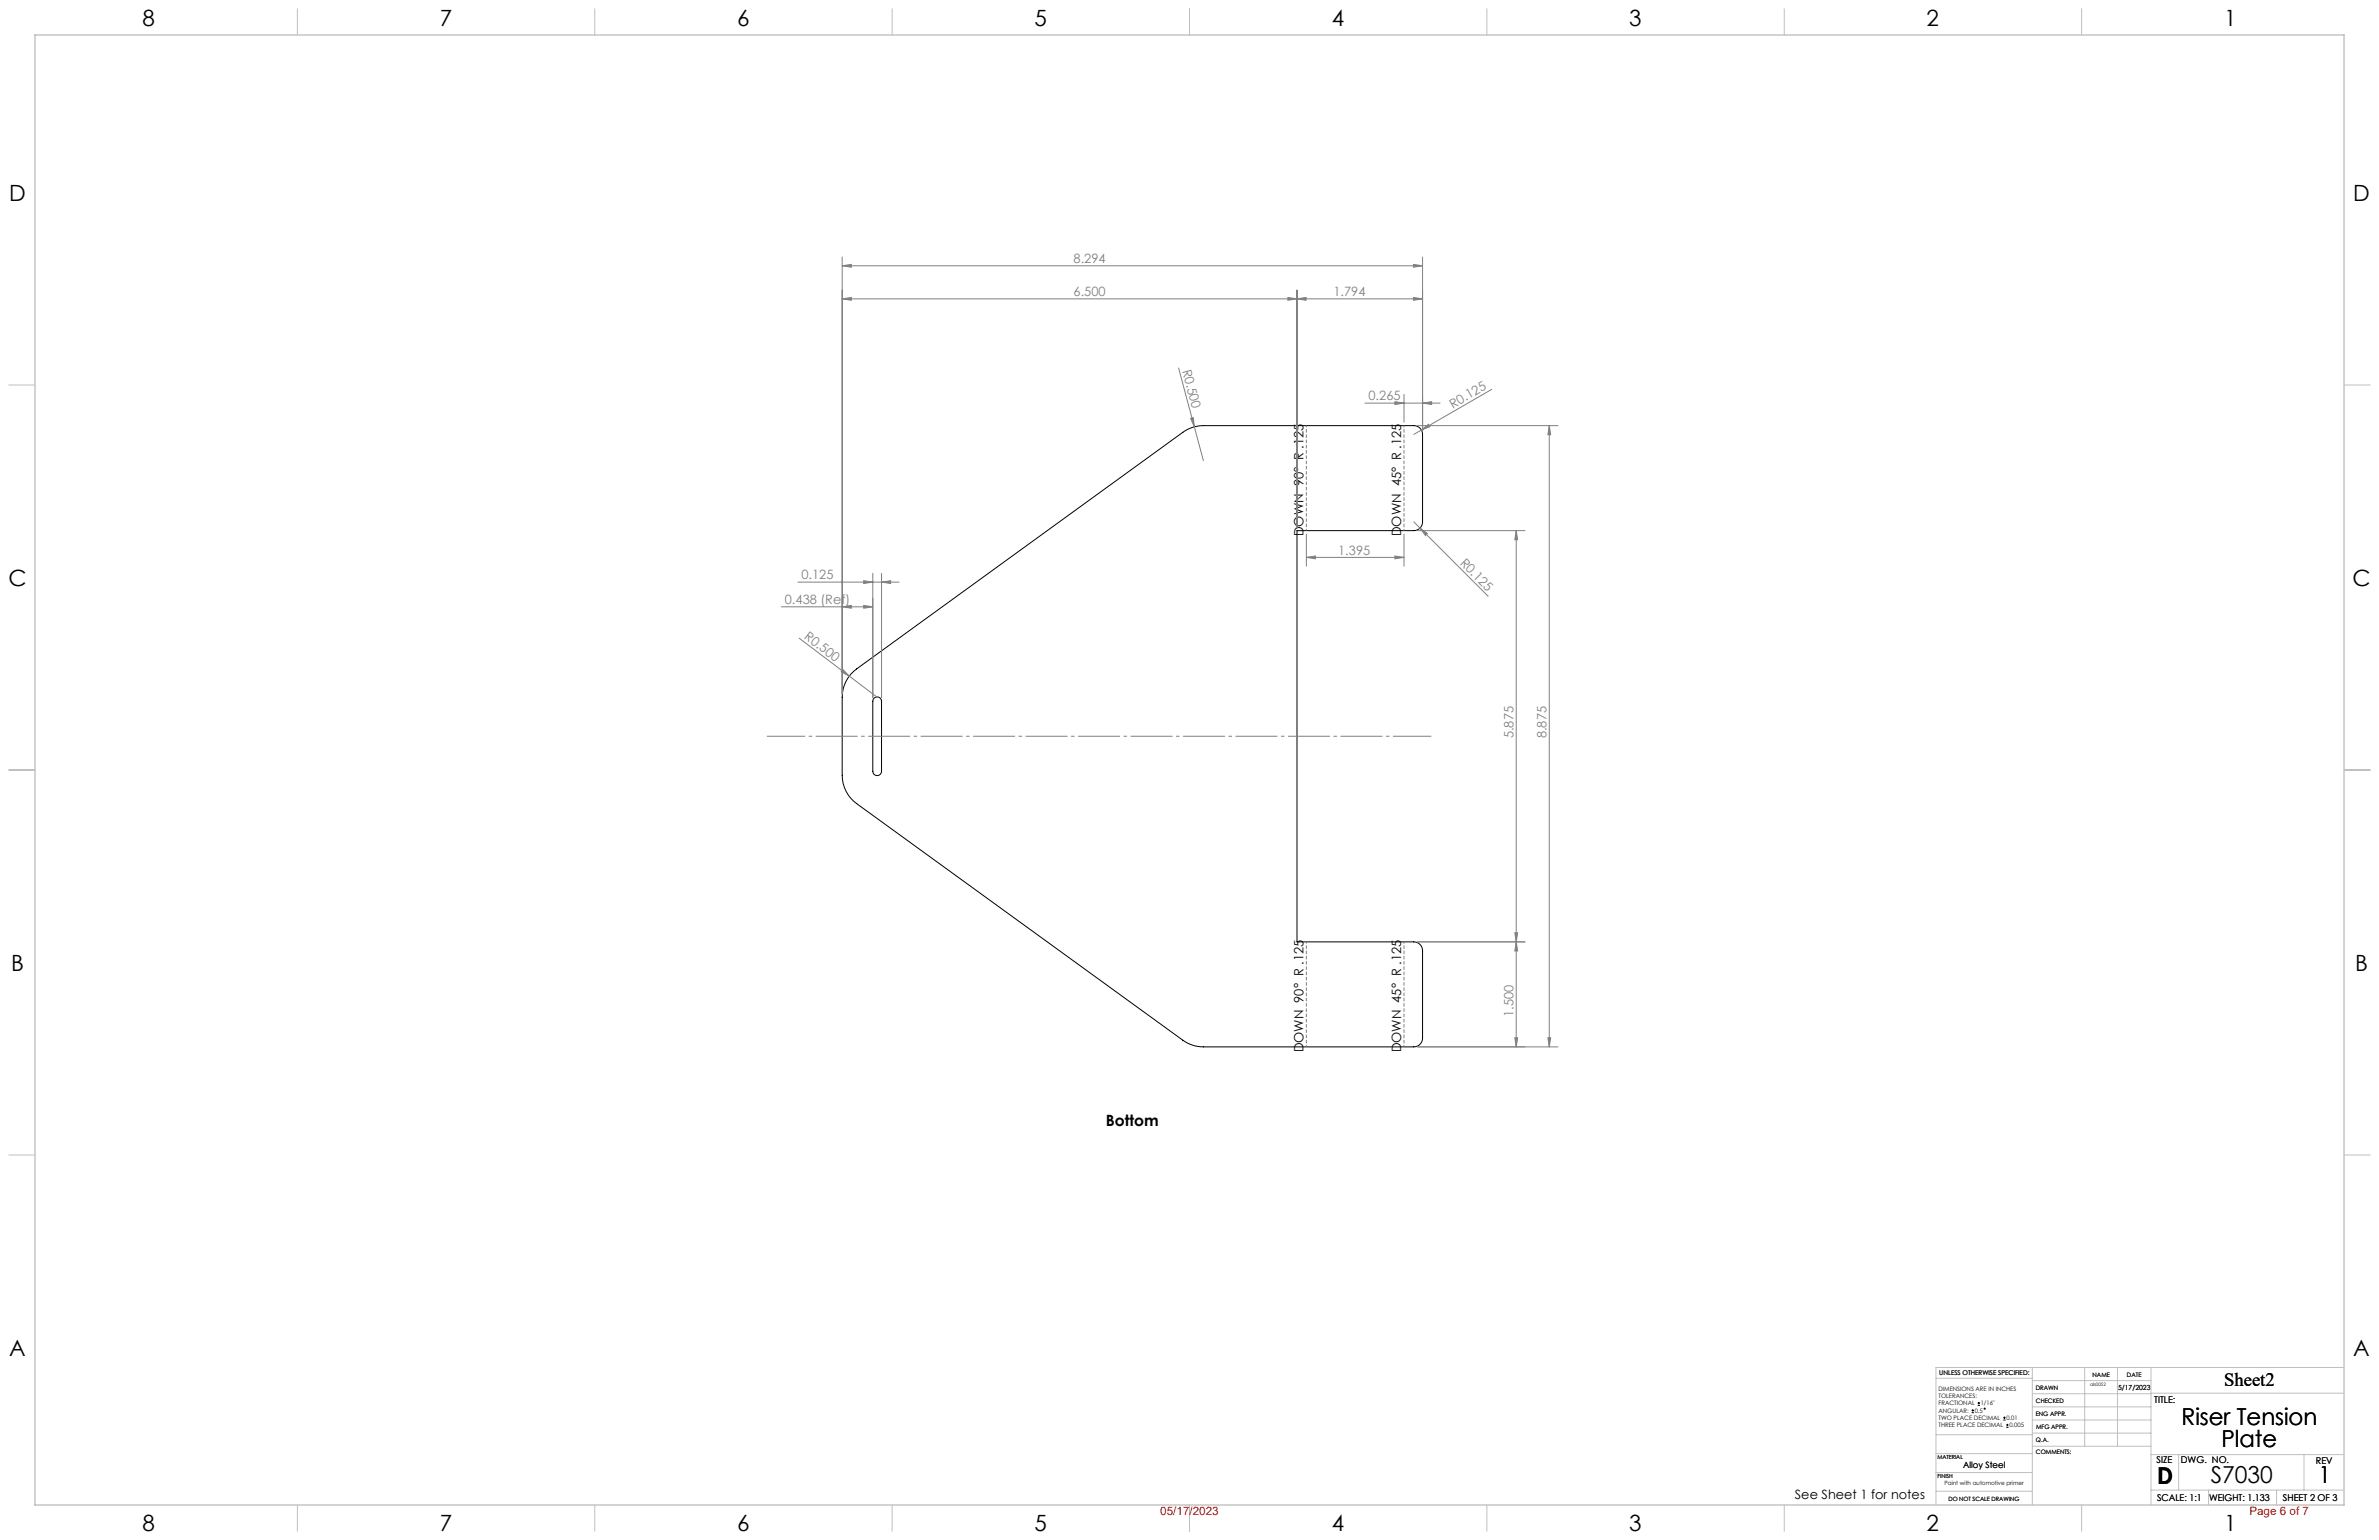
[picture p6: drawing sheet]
<svg xmlns="http://www.w3.org/2000/svg" width="864mm" height="559mm" viewBox="0 0 864 559" stroke-linecap="round" stroke-linejoin="round" font-family="sans-serif">
<defs><g id="words">
<g font-size="8.5">
<text x="791.9" y="517.1">Riser Tension</text>
<text x="806.4" y="525.2">Plate</text>
<text x="783.1" y="538.4">D</text>
<text x="802.5" y="538.3">S7030</text>
<text x="841.8" y="538.3">1</text>
</g>
<g font-size="8.1">
<text x="51.7" y="9.3">8</text>
<text x="159.7" y="9.3">7</text>
<text x="267.6" y="9.3">6</text>
<text x="375.5" y="9.3">5</text>
<text x="483.5" y="9.3">4</text>
<text x="591.4" y="9.3">3</text>
<text x="699.4" y="9.3">2</text>
<text x="807.3" y="9.3">1</text>
<text x="3.3" y="72.8">D</text>
<text x="854.2" y="72.8">D</text>
<text x="3" y="212.5">C</text>
<text x="853.9" y="212.5">C</text>
<text x="4" y="352.2">B</text>
<text x="854.9" y="352.2">B</text>
<text x="3.3" y="491.9">A</text>
<text x="854.2" y="491.9">A</text>
<text x="51.7" y="555.4">8</text>
<text x="159.7" y="555.4">7</text>
<text x="267.6" y="555.4">6</text>
<text x="375.5" y="555.4">5</text>
<text x="483.5" y="555.4">4</text>
<text x="591.4" y="555.4">3</text>
<text x="699.4" y="555.4">2</text>
<text x="807.3" y="555.4">1</text>
</g>
<text font-size="6.9" x="807.4" y="503">Sheet2</text>
<text font-size="5.6" x="401.5" y="408.6">Bottom</text>
<g font-size="4.7" fill="#808080">
<text x="389.7" y="95.4">8.294</text>
<text x="389.7" y="107.4">6.500</text>
<text x="484" y="107.4">1.794</text>
<text x="429.1" y="134.5" transform="rotate(75 429.1 134.5)">R0.500</text>
<text x="496.8" y="145.3">0.265</text>
<text x="527.4" y="148.3" transform="rotate(-30 527.4 148.3)">R0.125</text>
<text x="485.8" y="201.2">1.395</text>
<text x="529.8" y="204.5" transform="rotate(45 529.8 204.5)">R0.125</text>
<text x="291" y="210.2">0.125</text>
<text x="284.9" y="219.2">0.438 (Ref)</text>
<text x="291.7" y="231.5" transform="rotate(37 291.7 231.5)">R0.500</text>
<text x="549.4" y="267.9" transform="rotate(-90 549.4 267.9)">5.875</text>
<text x="561.4" y="267.9" transform="rotate(-90 561.4 267.9)">8.875</text>
<text x="549.4" y="369" transform="rotate(-90 549.4 369)">1.500</text>
</g>
<g font-size="4.7">
<text x="473.2" y="194.6" transform="rotate(-90 473.2 194.6)">DOWN 90° R .125</text>
<text x="508.7" y="194.6" transform="rotate(-90 508.7 194.6)">DOWN 45° R .125</text>
<text x="473.2" y="381.9" transform="rotate(-90 473.2 381.9)">DOWN 90° R .125</text>
<text x="508.7" y="381.9" transform="rotate(-90 508.7 381.9)">DOWN 45° R .125</text>
<text x="651.6" y="543.8">See Sheet 1 for notes</text>
</g>
<g font-size="4.2" fill="#f00">
<text x="421.2" y="549.9">05/17/2023</text>
<text x="816.5" y="549.9">Page 6 of 7</text>
</g>
<g font-size="3.4">
<text x="782" y="508.9">TITLE:</text>
<text x="782.9" y="531">SIZE</text>
<text x="791.7" y="531">DWG. NO.</text>
<text x="840.7" y="531.1">REV</text>
<text x="783" y="544.6">SCALE: 1:1</text>
<text x="801.9" y="544.7">WEIGHT: 1.133</text>
<text x="828.7" y="544.6">SHEET 2 OF 3</text>
</g>
<text font-size="3.2" x="712.7" y="532.7">Alloy Steel</text>
<text font-size="2.5" x="768.9" y="504.3">5/17/2023</text>
<text font-size="2.4" x="704" y="499.1">UNLESS OTHERWISE SPECIFIED:</text>
<g font-size="2.2">
<text x="759.6" y="499.5">NAME</text>
<text x="772.1" y="499.6">DATE</text>
<text x="703.7" y="504.7">DIMENSIONS ARE IN INCHES</text>
<text x="703.7" y="507.3">TOLERANCES:</text>
<text x="703.7" y="510">FRACTIONAL</text>
<text x="719" y="510">1/16&quot;</text>
<text x="739" y="504.3">DRAWN</text>
<text x="739.1" y="509.2">CHECKED</text>
<text x="703.7" y="512.6">ANGULAR:</text>
<text x="703.7" y="515.3">TWO PLACE DECIMAL</text>
<text x="716.8" y="512.6">0.5</text>
<text x="728.3" y="515.3">0.01</text>
<text x="739" y="513.9">ENG APPR.</text>
<text x="703.7" y="517.9">THREE PLACE DECIMAL</text>
<text x="729.4" y="517.9">0.005</text>
<text x="739.1" y="518.6">MFG APPR.</text>
<text x="739.1" y="523.3">Q.A.</text>
<text x="739.1" y="527.5">COMMENTS:</text>
</g>
<g font-size="2.1">
<text x="705.8" y="538.7">Paint with automotive primer</text>
<text x="707.3" y="544.5">DO NOT SCALE DRAWING</text>
</g>
<g font-size="2">
<text x="703.3" y="529.6">MATERIAL</text>
<text x="703.3" y="536.4">FINISH</text>
</g>
<text font-size="1.7" x="758.7" y="503">als0052</text>
</g></defs>
<g fill="none" stroke="#000" stroke-width=".36">
<path d="M309.8 243.7l119.6-86.8a12.7 12.7 0 0 1 7.4-2.5h76.4a3.2 3.2 0 0 1 3.2 3.2v31.8a3.2 3.2 0 0 1-3.2 3.1h-42.4v149.3h42.4a3.2 3.2 0 0 1 3.2 3.1v31.8a3.2 3.2 0 0 1-3.2 3.2h-76.4a12.7 12.7 0 0 1-7.4-2.4l-118.4-85.9a12.7 12.7 0 0 1-5.3-10.3v-28.3a12.7 12.7 0 0 1 4.1-9.3zM317.3 253.3a1.59 1.59 0 0 1 1.7-.3 1.59 1.59 0 0 1 1 1.5v25.4a1.59 1.59 0 0 1-1.6 1.5 1.59 1.59 0 0 1-1.6-1.5v-25.4zM715.7 512.6h.8M715.7 511.8h.8M716.1 511.4v.8M717.9 510h.9M717.9 509.1h.9M718.3 508.7v.8M727.2 515.3h.8M727.2 514.4h.8M727.6 514v.8M728.3 517.9h.8"/>
<path d="M728.3 517.1h.8M728.7 516.7v.8"/>
<circle cx="720.5" cy="511.1" r=".21"/>
</g>
<g fill="none" stroke="#808080" stroke-width=".36">
<path d="M305.7 96.4l3.3-.5v1.1zM305.7 93.3v158.4M305.7 96.4h210.7M513.1 95.9l3.3 .5-3.3 .6zM516.4 93.3v63M305.7 108.4l3.3-.5v1.1zM305.7 108.4h210.7M467.5 107.9l3.3 .5-3.3 .6zM470.8 108.4l3.3-.5v1.1zM470.8 105.3v86M513.1 107.9l3.3 .5-3.3 .6zM427.8 133.5l9 33.6"/>
<path d="M432.2 151.8l1-.2 .4 3.3zM495.5 146.3h27.3M506.4 145.8l3.3 .5-3.3 .5zM509.7 143.1v10.1M514.5 154.4h51.1M516 156l2.6-2.1 .5 .9zM516.4 146.3l3.3-.5v1zM541.5 141.3l-28.3 16.3M562.4 154.4l.5 3.3h-1zM562.4 154.4v225.5M474.2 193.8v11.6M509.7 193.8v11.6"/>
<path d="M513.2 189.4l2.3 2.2M514.5 192.5h39.1M515.5 191.6l2.7 2-.8 .7zM515.5 191.6l24.7 24.8M550.4 192.5l.5 3.3h-1zM550.4 192.5v187.4M289.7 211.2h36.7M313.5 219.7l3.3 .5-3.3 .5zM313.5 210.7l3.3 .5-3.3 .5zM316.8 208v45.2M320 211.2l3.3-.5v1zM320 208v45.2"/>
<path d="M474.2 202.3l3.3-.6v1.1zM474.2 202.3h35.5M506.4 201.7l3.3 .6-3.3 .5zM283.6 220.2h33.2M290.1 231.5l28.3 21.5M305.7 220.2l3.3-.5v1zM306 242.9l2.3 2.4-2.9-1.6zM549.9 338.5h1l-.5 3.3zM514.5 341.8h39.1M550.4 341.8l.5 3.3h-1zM514.5 379.9h51.1M549.9 376.6h1l-.5 3.3z"/>
<path d="M561.9 376.6h1l-.5 3.3z"/>
</g>
<path d="M278.4 267.2h241.2" fill="none" stroke="#808080" stroke-width=".36" stroke-dasharray="15.2 1.3 1.3 1.3" stroke-dashoffset="1.3" stroke-linecap="butt"/>
<path d="M474.2 192.5v-38.1M509.7 192.5v-38.1M474.2 379.9v-38.1M509.7 379.9v-38.1" fill="none" stroke="#808080" stroke-width=".36" stroke-dasharray="1.3 .6" stroke-dashoffset=".6" stroke-linecap="butt"/>
<g fill="none" stroke="#c0c0c0" stroke-width=".36">
<path d="M107.9 3.2v9.5M215.9 3.2v9.5M323.8 3.2v9.5M431.8 3.2v9.5M539.8 3.2v9.5M647.7 3.2v9.5M755.6 3.2v9.5M3.2 139.7h9.5M850.9 139.7h9.5M3.2 279.4h9.5M850.9 279.4h9.5M3.2 419.1h9.5"/>
<path d="M850.9 419.1h9.5M737.7 496.2v49.9M756.8 496.2v28.6M768.7 496.2v28.6M780.8 496.2v49.9M850.9 496.2h-148.1v49.9M702.8 500.1h34.9M737.7 510.5h43.1M737.7 505.7h43.1M737.7 501h43.1M737.7 515.3h43.1M780.8 505.5h70.1"/>
<path d="M702.8 534.3h34.9M702.8 527.5h35.1M702.8 520.6h35.1M737.7 520h43.1M737.9 524.8h42.9M780.8 527.8h70.1M790.9 527.8v12.9M836.4 527.8v12.9M107.9 546.1v9.5M215.9 546.1v9.5M323.8 546.1v9.5M431.8 546.1v9.5"/>
<path d="M539.8 546.1v9.5M647.7 546.1v9.5M702.8 541.1h34.9M755.6 546.1v9.5M780.8 540.7h70.1M801.7 540.7v5.4M826.4 540.7v5.4"/>
</g>
<path d="M12.7 12.7h838.2v533.4h-838.2z" fill="none" stroke="#c0c0c0" stroke-width=".5"/>
<g fill="#808080">
<path d="M432.2 151.8l1-.2 .4 3.3z"/>
<path d="M306 242.9l2.3 2.4-2.9-1.6z"/>
<path d="M516 156l2.6-2.1 .5 .9z"/>
<path d="M515.5 191.6l2.7 2-.8 .7z"/>
<path d="M506.4 201.7l3.3 .6-3.3 .5zM474.2 202.3l3.3-.6v1.1z"/>
<path d="M516.4 146.3l3.3-.5v1zM506.4 145.8l3.3 .5-3.3 .5zM313.5 219.7l3.3 .5-3.3 .5zM305.7 220.2l3.3-.5v1z"/>
<path d="M305.7 108.4l3.3-.5v1.1zM467.5 107.9l3.3 .5-3.3 .6zM305.7 96.4l3.3-.5v1.1zM513.1 95.9l3.3 .5-3.3 .6zM470.8 108.4l3.3-.5v1.1zM513.1 107.9l3.3 .5-3.3 .6zM313.5 210.7l3.3 .5-3.3 .5zM320 211.2l3.3-.5v1z"/>
<path d="M550.4 192.5l.5 3.3h-1zM549.9 338.5h1l-.5 3.3zM562.4 154.4l.5 3.3h-1zM561.9 376.6h1l-.5 3.3z"/>
<path d="M550.4 341.8l.5 3.3h-1zM549.9 376.6h1l-.5 3.3z"/>
</g>
<use href="#words"/>
</svg>
